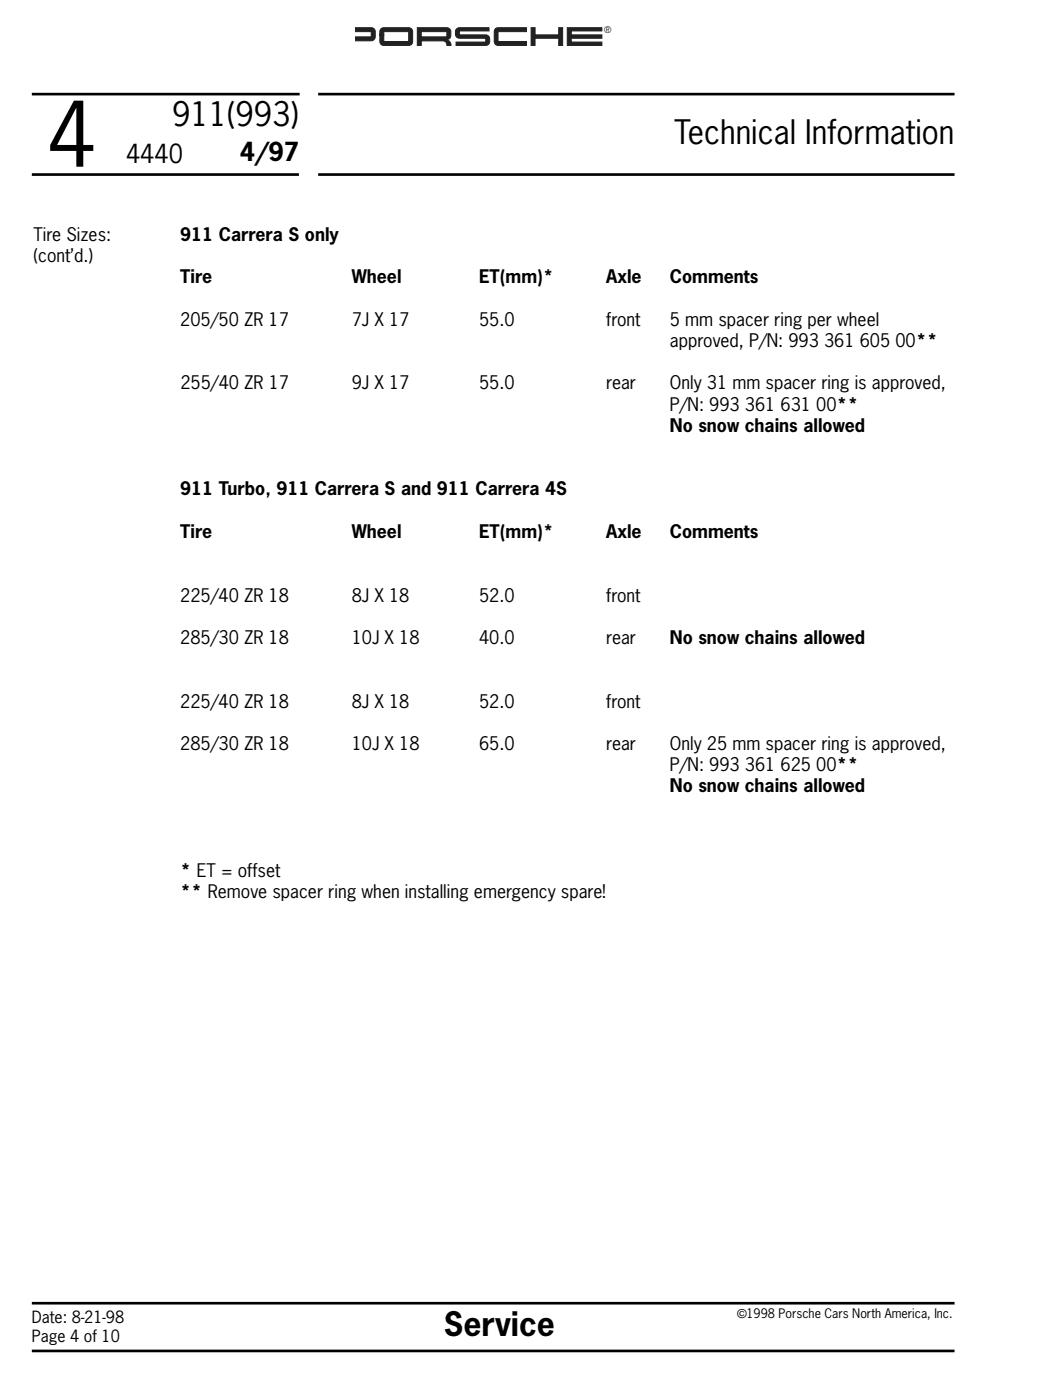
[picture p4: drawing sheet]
<svg xmlns="http://www.w3.org/2000/svg" width="210mm" height="279mm" viewBox="0 0 210 279" stroke-linecap="round" stroke-linejoin="round" font-family="sans-serif">
<defs><g id="words">
<text font-size="16.9" x="9.4" y="33.3">4</text>
<g font-size="6.3">
<text x="34.4" y="25.1">911(993)</text>
<text x="134.5" y="28.8">Technical Information</text>
<text x="88.6" y="266.7">Service</text>
</g>
<g font-size="4.9">
<text x="25.2" y="32.6">4440</text>
<text x="47.9" y="32.1">4/97</text>
</g>
<g font-size="3.5">
<text x="6.7" y="48.1">Tire Sizes:</text>
<text x="6.7" y="52.3">(cont’d.)</text>
<text x="36" y="48.1">911 Carrera S only</text>
<text x="36" y="56.5">Tire</text>
<text x="70.2" y="56.5">Wheel</text>
<text x="95.6" y="56.5">ET(mm)*</text>
<text x="121" y="56.5">Axle</text>
<text x="133.7" y="56.5">Comments</text>
<text x="36" y="65">205/50 ZR 17</text>
<text x="70.2" y="65">7J X 17</text>
<text x="95.6" y="65">55.0</text>
<text x="121" y="65">front</text>
<text x="133.7" y="65">5 mm spacer ring per wheel</text>
<text x="133.7" y="69.2">approved, P/N: 993 361 605 00**</text>
<text x="36" y="77.7">255/40 ZR 17</text>
<text x="70.2" y="77.7">9J X 17</text>
<text x="95.6" y="77.7">55.0</text>
<text x="121" y="77.7">rear</text>
<text x="133.7" y="77.7">Only 31 mm spacer ring is approved,</text>
<text x="133.7" y="81.9">P/N: 993 361 631 00**</text>
<text x="133.7" y="86.2">No snow chains allowed</text>
<text x="36" y="98.9">911 Turbo, 911 Carrera S and 911 Carrera 4S</text>
<text x="36" y="107.3">Tire</text>
<text x="70.2" y="107.3">Wheel</text>
<text x="95.6" y="107.3">ET(mm)*</text>
<text x="121" y="107.3">Axle</text>
<text x="133.7" y="107.3">Comments</text>
<text x="36" y="120">225/40 ZR 18</text>
<text x="70.2" y="120">8J X 18</text>
<text x="95.6" y="120">52.0</text>
<text x="121" y="120">front</text>
<text x="36" y="128.5">285/30 ZR 18</text>
<text x="70.2" y="128.5">10J X 18</text>
<text x="95.6" y="128.5">40.0</text>
<text x="121" y="128.5">rear</text>
<text x="133.7" y="128.5">No snow chains allowed</text>
<text x="36" y="141.2">225/40 ZR 18</text>
<text x="70.2" y="141.2">8J X 18</text>
<text x="95.6" y="141.2">52.0</text>
<text x="121" y="141.2">front</text>
<text x="36" y="149.7">285/30 ZR 18</text>
<text x="70.2" y="149.7">10J X 18</text>
<text x="95.6" y="149.7">65.0</text>
<text x="121" y="149.7">rear</text>
<text x="133.7" y="149.7">Only 25 mm spacer ring is approved,</text>
<text x="133.7" y="153.9">P/N: 993 361 625 00**</text>
<text x="133.7" y="158.1">No snow chains allowed</text>
<text x="36" y="175.1">* ET = offset</text>
<text x="36" y="179.3">** Remove spacer ring when installing emergency spare!</text>
</g>
<g font-size="3.2">
<text x="6.3" y="264.1">Date: 8-21-98</text>
<text x="6.3" y="267.9">Page 4 of 10</text>
</g>
<text font-size="2.5" x="147.2" y="263.1">©1998 Porsche Cars North America, Inc.</text>
<text font-size="1.7" fill="#231f20" x="120.6" y="6.5">®</text>
</g></defs>
<g fill="#231f20" stroke="#231f20" stroke-width=".2">
<path d="M70.9 5.5h2.1a1.75 1.75 0 0 1 1.8 .5l.1 .6a1.1 1.1 0 0 1-.2 1.2 1.1 1.1 0 0 1-1.1 .3h-2.7v-.7h3.1l.1-1.1h-3.2v2.8z" fill-rule="evenodd"/>
<path d="M76.1 5.7l.5-.2h3.9a1.76 1.76 0 0 1 1.8 .5l.1 2a.91 .91 0 0 1-.3 .9 .91 .91 0 0 1-1 .2h-4.2a.88 .88 0 0 1-1.1-1v-1.1h.8v1.3h4.9l.1-.3-.1-1.7h-4.8l-.1 .7h-.8l.1-1z" fill-rule="evenodd"/>
<path d="M83.3 5.5h5.6a1.03 1.03 0 0 1 1.1 1.5 .83 .83 0 0 1-.8 .9 1.2 1.2 0 0 1 .8 1.2h-.8l-.2-.6-.2-.3h-.5h-4.2v-.8l5.1-.1-.1-1h-1.2h-3.8v2.8h-.8z" fill-rule="evenodd"/>
</g>
<g fill="#231f20" stroke="#231f20" stroke-width=".2">
<path d="M91.1 5.8a2.14 2.14 0 0 1 1.7-.3h4.8v.7h-5.4a.49 .49 0 0 0-.5 .2 .49 .49 0 0 0 0 .5l4.1 .1a1.72 1.72 0 0 1 1.9 .5 1.53 1.53 0 0 1-.4 1.5l-6.3 .1v-.7h5.9v-.6a1.42 1.42 0 0 0-1.2-.2h-2.9a1.77 1.77 0 0 1-1.8-.4l-.1-1z"/>
<path d="M98.8 5.8a2.1 2.1 0 0 1 1.7-.3h4.6v.8h-5.6l-.1 .3 .1 1.7h5.6v.8h-5.4a.97 .97 0 0 1-.9-.4 .97 .97 0 0 1-.2-1v-1.4z"/>
<path d="M106 5.5h.8v1.5h4.7v-1.5h.8v3.6h-.8v-1.5h-4.7v1.5h-.8z"/>
<path d="M113.2 5.5h6.9v.7h-6.1v.8h6.1v.6h-6.1v.8h6.1v.7h-6.9z"/>
</g>
<path d="M6.3 18.8h53.5M63.5 18.8h127M6.3 34.8h53.4M63.5 34.8h127M6.3 260.1h184.2M6.3 269.6h184.2" fill="none" stroke="#000" stroke-width=".53"/>
<path d="M131.2 260.8h59.3v6.9h-59.3z" fill-rule="evenodd" fill="#fff"/>
<use href="#words"/>
</svg>
